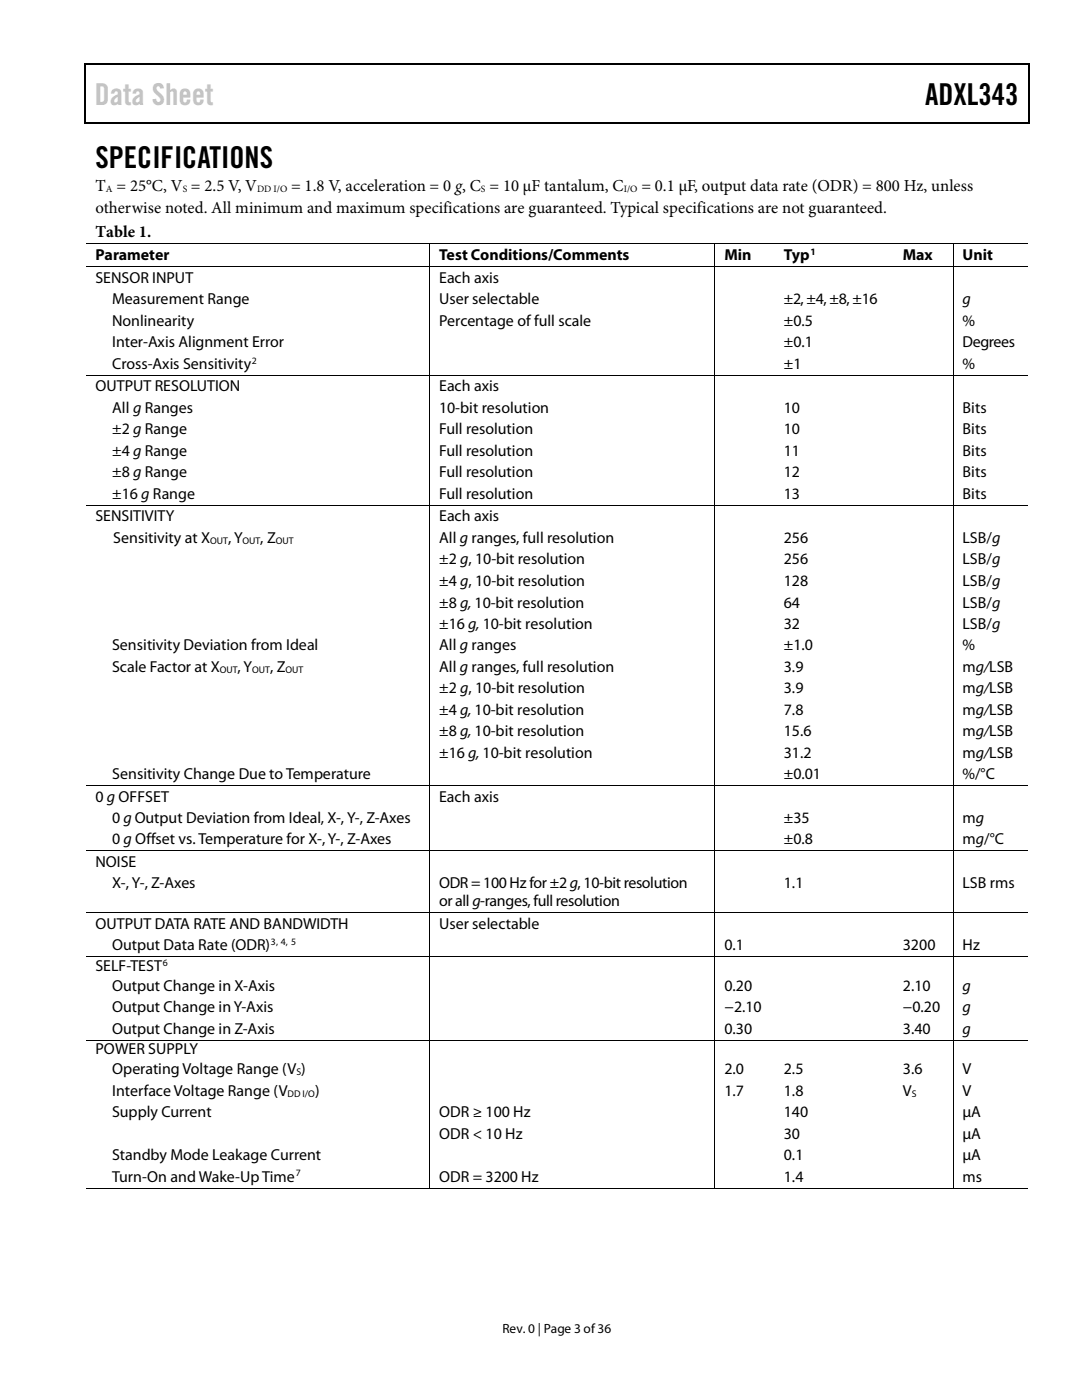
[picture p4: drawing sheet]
<svg xmlns="http://www.w3.org/2000/svg" width="216mm" height="279mm" viewBox="0 0 216 279" stroke-linecap="round" stroke-linejoin="round" font-family="sans-serif">
<defs><g id="words">
<text font-size="6" fill="#c1c1c1" x="18.9" y="20.9">Data Sheet</text>
<g font-size="6">
<text x="184.6" y="20.9">ADXL343</text>
<text x="19" y="33.6">SPECIFICATIONS</text>
</g>
<g font-size="3.3">
<text x="19" y="38.1">T = 25°C, V = 2.5 V, V</text>
<text x="58.1" y="38.1">= 1.8 V, acceleration = 0 g, C = 10 µF tantalum, C</text>
<text x="128" y="38.1">= 0.1 µF, output data rate (ODR) = 800 Hz, unless</text>
<text x="19.1" y="42.4">otherwise noted. All minimum and maximum specifications are guaranteed. Typical specifications are not guaranteed.</text>
<text x="19.1" y="47.4">Table 1.</text>
</g>
<g font-size="3.2">
<text x="19" y="51.9">Parameter</text>
<text x="87.6" y="51.9">Test Conditions/Comments</text>
<text x="144.6" y="51.9">Min</text>
<text x="156.4" y="51.9">Typ</text>
<text x="180.2" y="51.9">Max</text>
<text x="192.1" y="51.9">Unit</text>
<text x="19" y="56.4">SENSOR INPUT</text>
<text x="87.6" y="56.4">Each axis</text>
<text x="22.4" y="60.7">Measurement Range</text>
<text x="22.4" y="65">Nonlinearity</text>
<text x="87.6" y="65">Percentage of full scale</text>
<text x="87.6" y="60.7">User selectable</text>
<text x="156.4" y="60.7">±2,±4,±8,±16</text>
<text x="156.4" y="65">±0.5</text>
<text x="192.1" y="60.7">g</text>
<text x="192.1" y="65">%</text>
<text x="22.4" y="69.3">Inter-Axis Alignment Error</text>
<text x="156.4" y="69.3">±0.1</text>
<text x="192.1" y="69.3">Degrees</text>
<text x="22.4" y="73.6">Cross-Axis Sensitivity</text>
<text x="156.4" y="73.6">±1</text>
<text x="192.1" y="73.6">%</text>
<text x="19" y="78.1">OUTPUT RESOLUTION</text>
<text x="22.4" y="82.4">All g Ranges</text>
<text x="87.6" y="78.1">Each axis</text>
<text x="87.6" y="82.4">10-bit resolution</text>
<text x="156.4" y="82.4">10</text>
<text x="192.1" y="82.4">Bits</text>
<text x="22.4" y="86.7">±2 g Range</text>
<text x="87.6" y="86.7">Full resolution</text>
<text x="156.4" y="86.7">10</text>
<text x="192.1" y="86.7">Bits</text>
<text x="22.4" y="91">±4 g Range</text>
<text x="22.4" y="95.3">±8 g Range</text>
<text x="87.6" y="95.3">Full resolution</text>
<text x="87.6" y="91">Full resolution</text>
<text x="156.4" y="95.3">12</text>
<text x="156.4" y="91">11</text>
<text x="192.1" y="91">Bits</text>
<text x="192.1" y="95.3">Bits</text>
<text x="22.4" y="99.6">±16 g Range</text>
<text x="87.6" y="99.6">Full resolution</text>
<text x="156.4" y="99.6">13</text>
<text x="192.1" y="99.6">Bits</text>
<text x="19" y="104.1">SENSITIVITY</text>
<text x="87.6" y="104.1">Each axis</text>
<text x="22.6" y="108.3">Sensitivity at X</text>
<text x="45.5" y="108.3">, Y</text>
<text x="51.9" y="108.3">, Z</text>
<text x="87.6" y="112.6">±2 g, 10-bit resolution</text>
<text x="87.6" y="108.3">All g ranges, full resolution</text>
<text x="156.4" y="112.6">256</text>
<text x="156.4" y="108.3">256</text>
<text x="192.1" y="112.6">LSB/g</text>
<text x="192.1" y="108.3">LSB/g</text>
<text x="87.6" y="116.9">±4 g, 10-bit resolution</text>
<text x="156.4" y="116.9">128</text>
<text x="192.1" y="116.9">LSB/g</text>
<text x="87.6" y="121.2">±8 g,10-bit resolution</text>
<text x="87.6" y="125.5">±16 g,10-bit resolution</text>
<text x="156.4" y="121.2">64</text>
<text x="156.4" y="125.5">32</text>
<text x="192.1" y="121.2">LSB/g</text>
<text x="192.1" y="125.5">LSB/g</text>
<text x="22.4" y="129.8">Sensitivity Deviation from Ideal</text>
<text x="87.6" y="129.8">All g ranges</text>
<text x="156.4" y="129.8">±1.0</text>
<text x="192.1" y="129.8">%</text>
<text x="22.4" y="134.1">Scale Factor at X</text>
<text x="47.4" y="134.1">, Y</text>
<text x="53.9" y="134.1">, Z</text>
<text x="87.6" y="134.1">All g ranges, full resolution</text>
<text x="156.4" y="134.1">3.9</text>
<text x="192.1" y="134.1">mg/LSB</text>
<text x="87.6" y="138.3">±2 g, 10-bit resolution</text>
<text x="87.6" y="142.7">±4 g,10-bit resolution</text>
<text x="156.4" y="142.7">7.8</text>
<text x="156.4" y="138.3">3.9</text>
<text x="192.1" y="138.3">mg/LSB</text>
<text x="192.1" y="142.7">mg/LSB</text>
<text x="87.6" y="146.9">±8 g,10-bit resolution</text>
<text x="156.4" y="146.9">15.6</text>
<text x="192.1" y="146.9">mg/LSB</text>
<text x="22.4" y="155.5">Sensitivity Change Due to Temperature</text>
<text x="87.6" y="151.3">±16 g,10-bit resolution</text>
<text x="156.4" y="151.3">31.2</text>
<text x="156.4" y="155.5">±0.01</text>
<text x="192.1" y="151.3">mg/LSB</text>
<text x="192.1" y="155.5">%/°C</text>
<text x="19" y="160">0 g OFFSET</text>
<text x="87.6" y="160">Each axis</text>
<text x="22.4" y="164.2">0 g Output Deviation from Ideal, X-, Y-, Z-Axes</text>
<text x="156.4" y="164.2">±35</text>
<text x="192.1" y="164.2">mg</text>
<text x="19" y="173">NOISE</text>
<text x="22.4" y="168.5">0 g Offset vs. Temperature for X-,Y-, Z-Axes</text>
<text x="156.4" y="168.5">±0.8</text>
<text x="192.1" y="168.5">mg/°C</text>
<text x="22.4" y="177.3">X-, Y-, Z-Axes</text>
<text x="87.6" y="177.3">ODR = 100 Hz for ±2g, 10-bit resolution</text>
<text x="156.4" y="177.3">1.1</text>
<text x="192.1" y="177.3">LSB rms</text>
<text x="19" y="185.4">OUTPUT DATA RATE AND BANDWIDTH</text>
<text x="87.6" y="180.9">orall g-ranges, full resolution</text>
<text x="87.6" y="185.4">User selectable</text>
<text x="22.4" y="189.7">Output Data Rate (ODR)</text>
<text x="144.6" y="189.7">0.1</text>
<text x="180.2" y="189.7">3200</text>
<text x="192.1" y="189.7">Hz</text>
<text x="19" y="193.8">SELF-TEST</text>
<text x="22.4" y="197.7">Output Change in X-Axis</text>
<text x="144.6" y="197.7">0.20</text>
<text x="180.2" y="197.7">2.10</text>
<text x="192.1" y="197.7">g</text>
<text x="22.4" y="202">Output Change inY-Axis</text>
<text x="144.6" y="202">−2.10</text>
<text x="180.2" y="202">−0.20</text>
<text x="192.1" y="202">g</text>
<text x="22.4" y="206.3">Output Change in Z-Axis</text>
<text x="144.6" y="206.3">0.30</text>
<text x="180.2" y="206.3">3.40</text>
<text x="192.1" y="206.3">g</text>
<text x="19" y="210.4">POWER SUPPLY</text>
<text x="22.4" y="214.4">Operating Voltage Range (V )</text>
<text x="144.6" y="214.4">2.0</text>
<text x="156.4" y="214.4">2.5</text>
<text x="180.2" y="214.4">3.6</text>
<text x="192.1" y="214.4">V</text>
<text x="22.4" y="218.7">Interface Voltage Range (V</text>
<text x="62.9" y="218.7">)</text>
<text x="144.6" y="218.7">1.7</text>
<text x="156.4" y="218.7">1.8</text>
<text x="180.2" y="218.7">V</text>
<text x="192.1" y="218.7">V</text>
<text x="22.4" y="223">Supply Current</text>
<text x="87.6" y="227.3">ODR &lt; 10 Hz</text>
<text x="87.6" y="223">ODR ≥ 100 Hz</text>
<text x="156.4" y="223">140</text>
<text x="156.4" y="227.3">30</text>
<text x="192.1" y="227.3">µA</text>
<text x="192.1" y="223">µA</text>
<text x="22.4" y="231.6">Standby Mode Leakage Current</text>
<text x="156.4" y="231.6">0.1</text>
<text x="192.1" y="231.6">µA</text>
<text x="22.4" y="235.8">Turn-On and Wake-Up Time</text>
<text x="87.6" y="235.8">ODR = 3200 Hz</text>
<text x="156.4" y="235.8">1.4</text>
<text x="192.1" y="235.8">ms</text>
</g>
<text font-size="2.7" x="100.2" y="266">Rev. 0 | Page 3 of36</text>
<g font-size="1.9">
<text x="21.1" y="38.3">A</text>
<text x="36.4" y="38.3">S</text>
<text x="51.3" y="38.3">DD I/O</text>
<text x="96" y="38.3">S</text>
<text x="124.5" y="38.3">I/O</text>
<text x="161.8" y="50.9">1</text>
<text x="50.2" y="72.6">2</text>
<text x="42" y="108.5">OUT</text>
<text x="48.4" y="108.5">OUT</text>
<text x="55" y="108.5">OUT</text>
<text x="43.9" y="134.2">OUT</text>
<text x="50.3" y="134.2">OUT</text>
<text x="57" y="134.2">OUT</text>
<text x="54.1" y="188.6">3, 4, 5</text>
<text x="32.5" y="192.7">6</text>
<text x="59.1" y="214.5">S</text>
<text x="57.4" y="218.9">DD I/O</text>
<text x="181.9" y="218.9">S</text>
<text x="59" y="234.8">7</text>
</g>
</g></defs>
<g fill="#000">
<path d="M16.9 12.7h.2v1h-.2zM16.9 12.7h.2v.3h-.2zM82.5 12.7h.3v.3h-.3zM205.1 12.7h.3v1h-.3zM205.1 12.7h.3v.3h-.3zM16.9 24.4h.2v.2h-.2zM82.3 24.4h.2v.2h-.2zM205.1 24.4h.3v.2h-.3zM85.6 48.6h.2v.2h-.2zM85.6 53.1h.2v.2h-.2zM142.6 48.6h.1v.2h-.1zM142.6 53.1h.1v.2h-.1z"/>
<path d="M154.5 48.6h.2v.2h-.2zM154.5 53.1h.2v.2h-.2zM178.3 48.6h.1v.2h-.1zM178.3 53.1h.1v.2h-.1zM190.1 48.6h.1v.2h-.1zM190.1 53.1h.1v.2h-.1zM85.6 74.8h.2v.1h-.2zM142.6 74.8h.1v.1h-.1zM154.5 74.8h.2v.1h-.2zM178.3 74.8h.1v.1h-.1zM190.1 74.8h.1v.1h-.1zM85.6 100.8h.2v.1h-.2z"/>
<path d="M142.6 100.8h.1v.1h-.1zM154.5 100.8h.2v.1h-.2zM178.3 100.8h.1v.1h-.1zM190.1 100.8h.1v.1h-.1zM85.6 156.7h.2v.1h-.2zM142.6 156.7h.1v.1h-.1zM154.5 156.7h.2v.1h-.2zM178.3 156.7h.1v.1h-.1zM190.1 156.7h.1v.1h-.1zM85.6 169.7h.2v.1h-.2zM142.6 169.7h.1v.1h-.1zM154.5 169.7h.2v.1h-.2z"/>
<path d="M178.3 169.7h.1v.1h-.1zM190.1 169.7h.1v.1h-.1zM85.6 182h.2v.2h-.2zM85.6 190.8h.2v.2h-.2zM142.6 182h.1v.2h-.1zM142.6 190.8h.1v.2h-.1zM154.5 182h.2v.2h-.2zM154.5 190.8h.2v.2h-.2zM178.3 182h.1v.2h-.1zM178.3 190.8h.1v.2h-.1zM190.1 182h.1v.2h-.1zM190.1 190.8h.1v.2h-.1z"/>
<path d="M85.6 207.5h.2v.1h-.2zM142.6 207.5h.1v.1h-.1zM154.5 207.5h.2v.1h-.2zM178.3 207.5h.1v.1h-.1zM190.1 207.5h.1v.1h-.1zM85.6 237h.2v.2h-.2zM85.8 237h.2v.2h-.2zM142.6 237h.1v.2h-.1zM142.7 237h.2v.2h-.2zM154.5 237h.2v.2h-.2zM178.3 237h.1v.2h-.1zM190.1 237h.1v.2h-.1z"/>
<path d="M190.2 237h.2v.2h-.2z"/>
</g>
<path d="M17 13.7v10.7M17.1 12.8h65.4M82.8 12.8h122.3M205.2 13.7v10.7M17.1 24.5h188" fill="none" stroke="#000" stroke-width=".25"/>
<g fill="none" stroke="#000" stroke-width=".2">
<path d="M17.1 48.7h68.5M17.1 53.2h68.5M85.7 48.8v4.3M85.7 53.3v21.5M85.8 48.7h56.8M85.8 53.2h56.8M142.7 48.8v4.3M142.7 53.3v21.5M142.7 48.7h11.8M142.7 53.2h11.8M154.7 48.7h23.6M154.7 53.2h23.6"/>
<path d="M178.4 48.7h11.7M178.4 53.2h11.7M190.2 48.8v4.3M190.2 53.3v21.5M190.2 48.7h14.9M190.2 53.2h14.9M17.1 74.8h68.5M85.7 74.9v25.9M85.8 74.8h56.8M142.7 74.9v25.9M142.7 74.8h11.8M154.7 74.8h23.6"/>
<path d="M178.4 74.8h11.7M190.2 74.9v25.9M190.2 74.8h14.9M17.1 100.8h68.5M85.7 100.9v55.8M85.8 100.8h56.8M142.7 100.9v55.8M142.7 100.8h11.8M154.7 100.8h23.6M178.4 100.8h11.7M190.2 100.9v55.8M190.2 100.8h14.9"/>
<path d="M17.1 156.8h68.5M85.7 156.8v12.9M85.8 156.8h56.8M142.7 156.8v12.9M142.7 156.8h11.8M154.7 156.8h23.6M178.4 156.8h11.7M190.2 156.8v12.9M190.2 156.8h14.9M17.1 169.8h68.5M85.7 169.8v12.2M85.8 169.8h56.8"/>
<path d="M142.7 169.8v12.2M142.7 169.8h11.8M154.7 169.8h23.6M178.4 169.8h11.7M190.2 169.8v12.2M190.2 169.8h14.9M17.1 182.1h68.5M17.1 190.9h68.5M85.7 182.2v8.6M85.7 191v16.5M85.8 182.1h56.8M85.8 190.9h56.8"/>
<path d="M142.7 182.2v8.6M142.7 191v16.5M142.7 182.1h11.8M142.7 190.9h11.8M154.7 182.1h23.6M154.7 190.9h23.6M178.4 182.1h11.7M178.4 190.9h11.7M190.2 182.2v8.6M190.2 191v16.5M190.2 182.1h14.9M190.2 190.9h14.9"/>
<path d="M17.1 207.6h68.5M85.7 207.6v29.4M85.8 207.6h56.8M142.7 207.6v29.4M142.7 207.6h11.8M154.7 207.6h23.6M178.4 207.6h11.7M190.2 207.6v29.4M190.2 207.6h14.9M17.1 237.1h68.5M86 237.1h56.6M142.9 237.1h11.6"/>
<path d="M154.7 237.1h23.6M178.4 237.1h11.7M190.4 237.1h14.7"/>
</g>
<use href="#words"/>
</svg>
